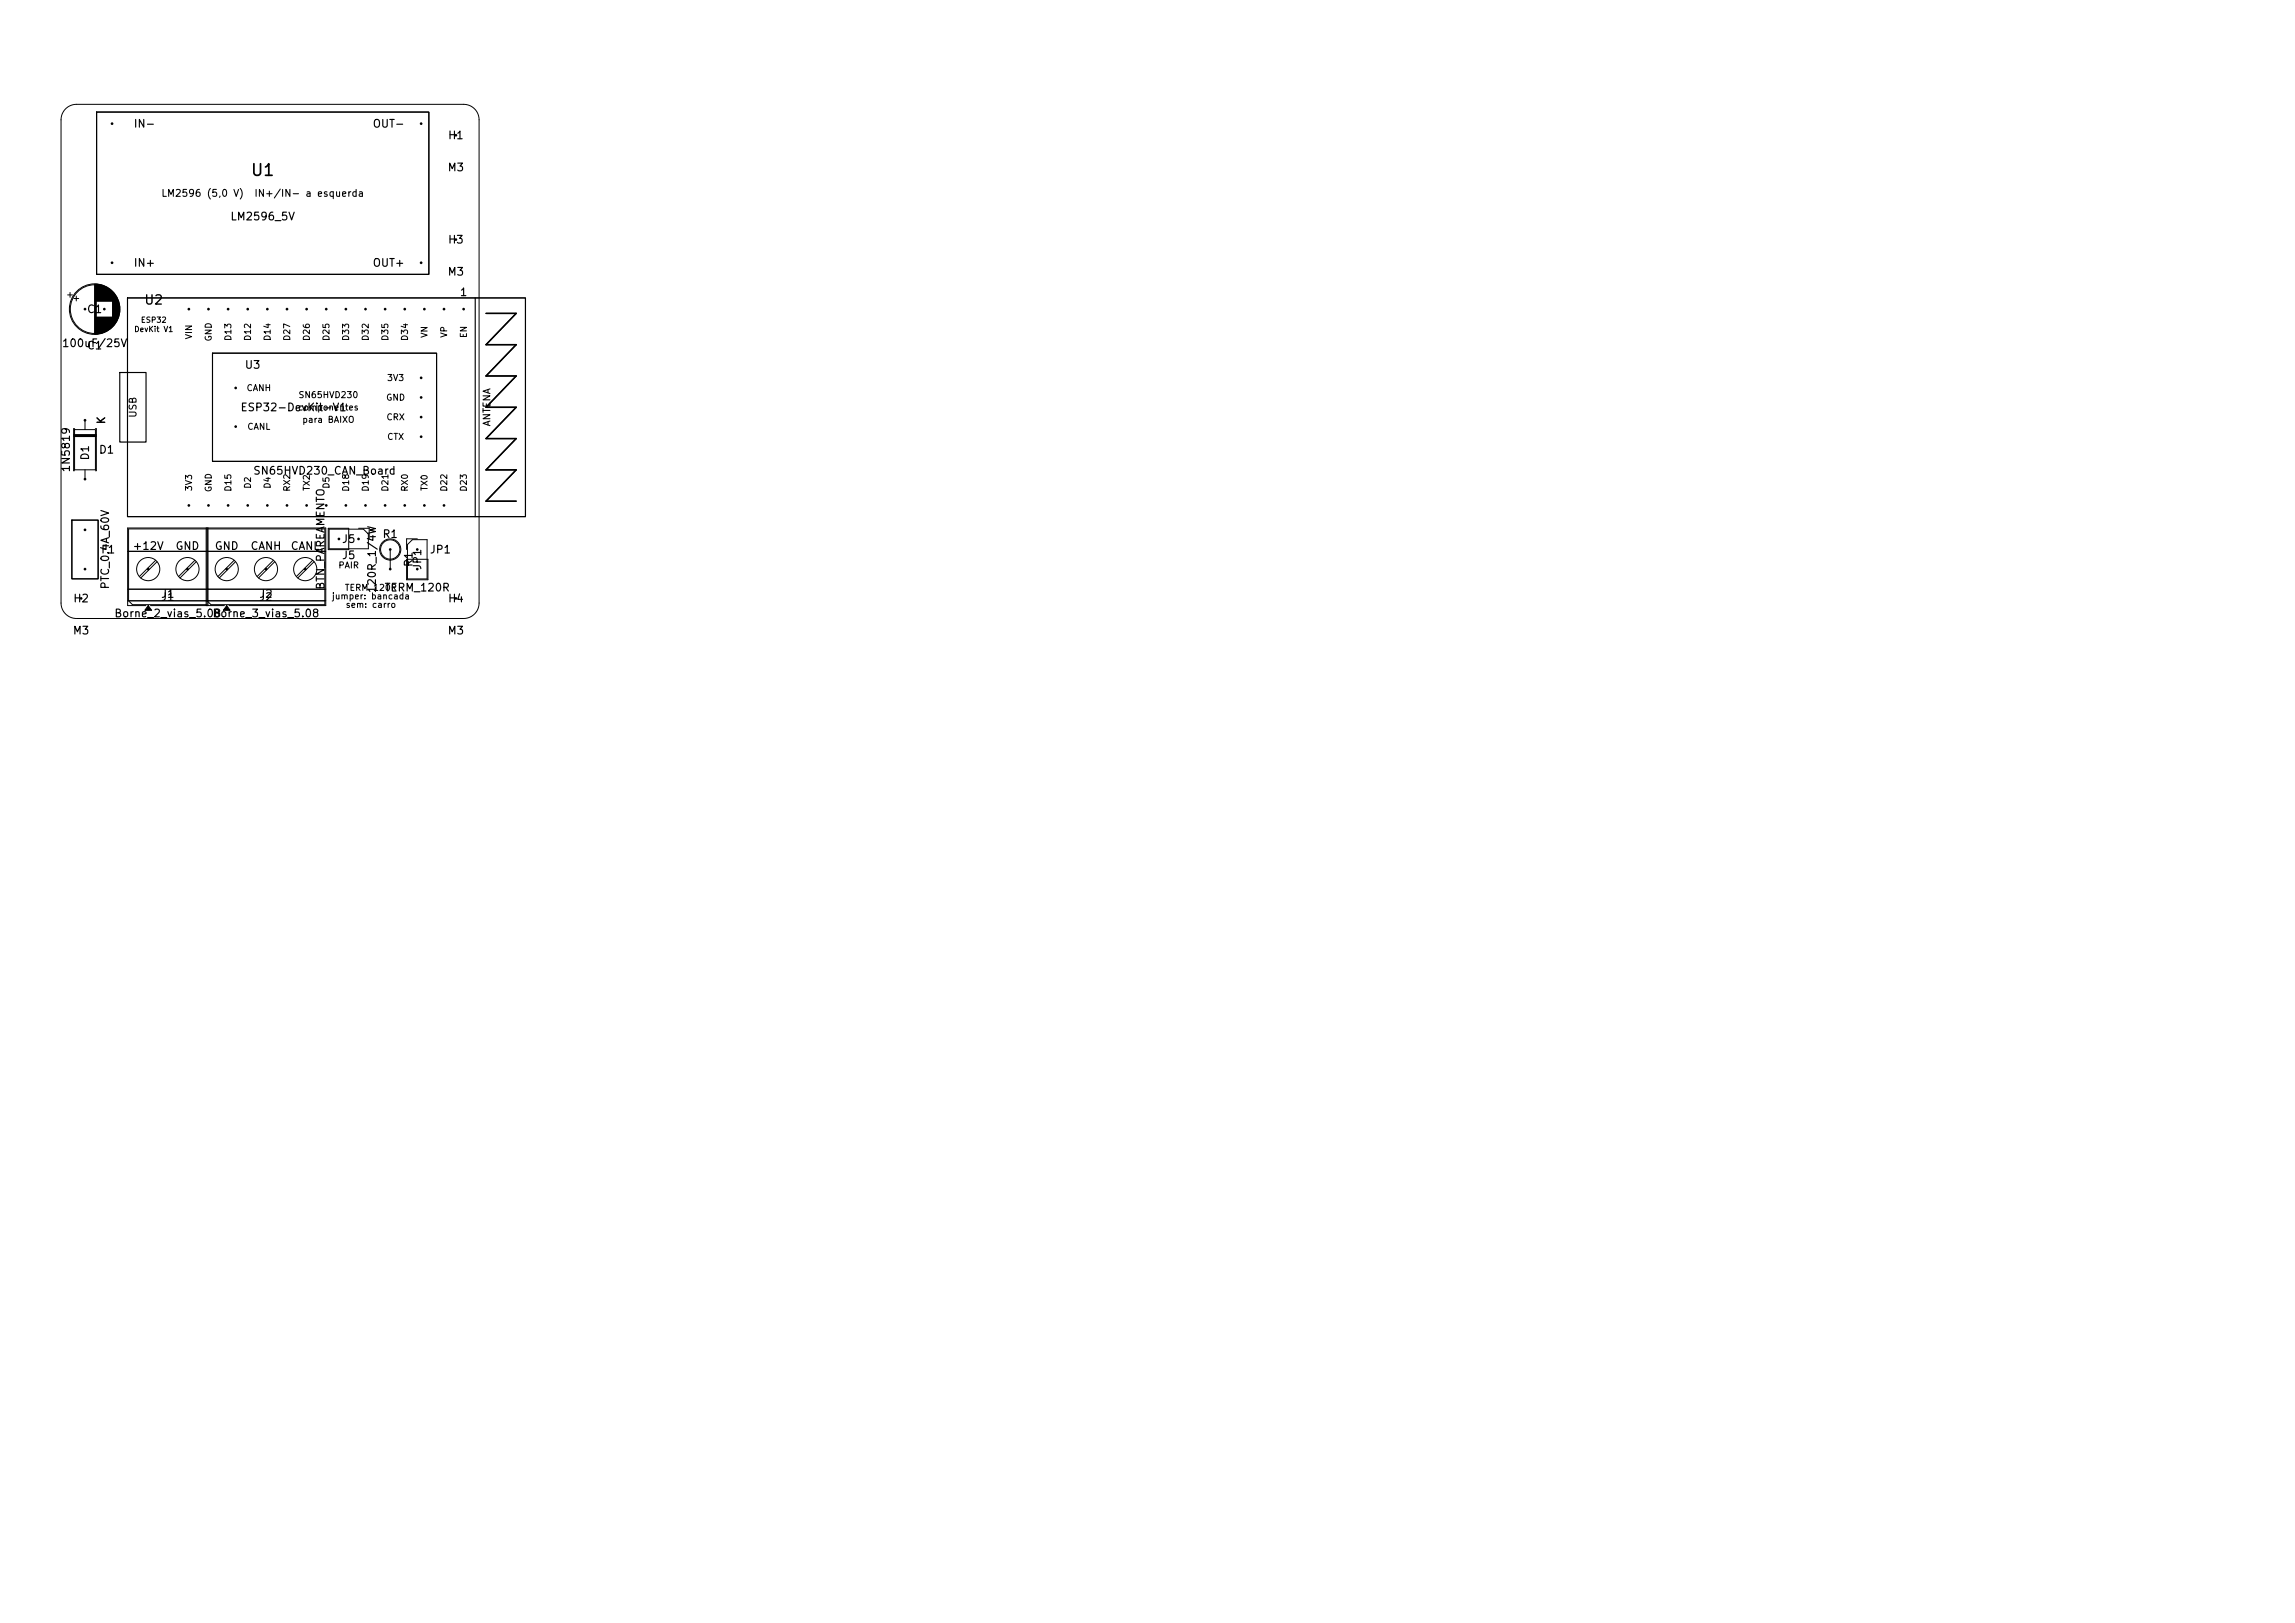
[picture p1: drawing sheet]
<svg xmlns="http://www.w3.org/2000/svg" width="297mm" height="210mm" viewBox="0 0 297 210" stroke-linecap="round" stroke-linejoin="round" font-family="sans-serif">
<defs><g id="words">
<text font-size="1.5" x="32.4" y="23.1">U1</text>
<text font-size="1.2" x="18.6" y="39.7">U2</text>
<g font-size="1">
<text x="17.2" y="16.8">IN-</text>
<text x="48.2" y="16.8">OUT-</text>
<text x="57.9" y="22.4">M3</text>
<text x="57.9" y="18.3">H1</text>
<text x="29.7" y="28.8">LM2596_5V</text>
<text x="17.2" y="34.8">IN+</text>
<text x="48.2" y="34.8">OUT+</text>
<text x="57.9" y="35.9">M3</text>
<text x="57.9" y="31.8">H3</text>
<text x="11.2" y="40.8">C1</text>
<text x="59.4" y="38.6">1</text>
<text x="7.9" y="45.2">100uF/25V</text>
<text x="11.2" y="45.5">C1</text>
<text x="31.6" y="48">U3</text>
<text x="31" y="53.5">ESP32-DevKit-V1</text>
<text x="11.8" y="59.7" transform="rotate(-90 11.8 59.7)">D1</text>
<text x="12.7" y="58.9">D1</text>
<text x="13.9" y="55" transform="rotate(-90 13.9 55)">K</text>
<text x="9.3" y="61.2" transform="rotate(-90 9.3 61.2)">1N5819</text>
<text x="32.7" y="61.7">SN65HVD230_CAN_Board</text>
<text x="13" y="71.9">F1</text>
<text x="17.1" y="71.4">+12V</text>
<text x="22.6" y="71.4">GND</text>
<text x="27.7" y="71.4">GND</text>
<text x="32.3" y="71.4">CANH</text>
<text x="37.5" y="71.4">CANL</text>
<text x="44.2" y="70.5">J5</text>
<text x="49.4" y="69.9">R1</text>
<text x="55.5" y="71.9">JP1</text>
<text x="14.4" y="76.3" transform="rotate(-90 14.4 76.3)">PTC_0.4A_60V</text>
<text x="20.8" y="78">J1</text>
<text x="33.5" y="78">J2</text>
<text x="42.2" y="76.4" transform="rotate(-90 42.2 76.4)">BTN_PAREAMENTO</text>
<text x="44.2" y="72.6">J5</text>
<text x="48.9" y="76.8" transform="rotate(-90 48.9 76.8)">120R_1/4W</text>
<text x="49.7" y="76.8">TERM_120R</text>
<text x="53.6" y="73.4" transform="rotate(-90 53.6 73.4)">R1</text>
<text x="54.8" y="73.8" transform="rotate(-90 54.8 73.8)">JP1</text>
<text x="9.4" y="82.3">M3</text>
<text x="9.4" y="78.2">H2</text>
<text x="14.7" y="80.1">Borne_2_vias_5.08</text>
<text x="27.4" y="80.1">Borne_3_vias_5.08</text>
<text x="57.9" y="82.3">M3</text>
<text x="57.9" y="78.2">H4</text>
</g>
<g font-size=".9">
<text x="20.8" y="25.7">LM2596 (5,0 V)</text>
<text x="32.8" y="25.7">IN+/IN- a esquerda</text>
<text x="17.9" y="54.1" transform="rotate(-90 17.9 54.1)">USB</text>
<text x="63.7" y="55.3" transform="rotate(-90 63.7 55.3)">ANTENA</text>
</g>
<g font-size=".8">
<text x="25" y="44" transform="rotate(-90 25 44)">VIN</text>
<text x="27.6" y="44.2" transform="rotate(-90 27.6 44.2)">GND</text>
<text x="30.1" y="44.2" transform="rotate(-90 30.1 44.2)">D13</text>
<text x="32.7" y="44.2" transform="rotate(-90 32.7 44.2)">D12</text>
<text x="35.2" y="44.2" transform="rotate(-90 35.2 44.2)">D14</text>
<text x="37.7" y="44.2" transform="rotate(-90 37.7 44.2)">D27</text>
<text x="40.3" y="44.2" transform="rotate(-90 40.3 44.2)">D26</text>
<text x="42.8" y="44.2" transform="rotate(-90 42.8 44.2)">D25</text>
<text x="45.4" y="44.2" transform="rotate(-90 45.4 44.2)">D33</text>
<text x="47.9" y="44.2" transform="rotate(-90 47.9 44.2)">D32</text>
<text x="50.4" y="44.2" transform="rotate(-90 50.4 44.2)">D35</text>
<text x="53" y="44.2" transform="rotate(-90 53 44.2)">D34</text>
<text x="55.5" y="43.8" transform="rotate(-90 55.5 43.8)">VN</text>
<text x="58.1" y="43.8" transform="rotate(-90 58.1 43.8)">VP</text>
<text x="60.6" y="43.8" transform="rotate(-90 60.6 43.8)">EN</text>
<text x="31.8" y="50.8">CANH</text>
<text x="38.5" y="53.3">componentes</text>
<text x="38.6" y="51.7">SN65HVD230</text>
<text x="49.9" y="52">GND</text>
<text x="50" y="49.5">3V3</text>
<text x="31.9" y="55.8">CANL</text>
<text x="39" y="54.9">para BAIXO</text>
<text x="49.9" y="54.6">CRX</text>
<text x="50" y="57.1">CTX</text>
<text x="25" y="63.6" transform="rotate(-90 25 63.6)">3V3</text>
<text x="27.6" y="63.7" transform="rotate(-90 27.6 63.7)">GND</text>
<text x="30.1" y="63.7" transform="rotate(-90 30.1 63.7)">D15</text>
<text x="32.7" y="63.3" transform="rotate(-90 32.7 63.3)">D2</text>
<text x="35.2" y="63.3" transform="rotate(-90 35.2 63.3)">D4</text>
<text x="37.7" y="63.7" transform="rotate(-90 37.7 63.7)">RX2</text>
<text x="40.3" y="63.6" transform="rotate(-90 40.3 63.6)">TX2</text>
<text x="42.8" y="63.3" transform="rotate(-90 42.8 63.3)">D5</text>
<text x="45.4" y="63.7" transform="rotate(-90 45.4 63.7)">D18</text>
<text x="47.9" y="63.7" transform="rotate(-90 47.9 63.7)">D19</text>
<text x="50.4" y="63.7" transform="rotate(-90 50.4 63.7)">D21</text>
<text x="53" y="63.7" transform="rotate(-90 53 63.7)">RX0</text>
<text x="55.5" y="63.6" transform="rotate(-90 55.5 63.6)">TX0</text>
<text x="58.1" y="63.7" transform="rotate(-90 58.1 63.7)">D22</text>
<text x="60.6" y="63.7" transform="rotate(-90 60.6 63.7)">D23</text>
<text x="42.9" y="77.7">jumper: bancada</text>
<text x="43.7" y="73.7">PAIR</text>
<text x="44.5" y="76.6">TERM 120R</text>
<text x="44.7" y="78.8">sem: carro</text>
</g>
<g font-size=".7">
<text x="18.2" y="41.9">ESP32</text>
<text x="17.3" y="43.1">DevKit V1</text>
</g>
</g></defs>
<g fill="none" stroke="#000" stroke-width=".13">
<path d="M8.5 14.1a2 2 0 0 1 1.4-.6h50.1a2 2 0 0 1 2 2v62.5a2 2 0 0 1-2 2h-50.1a2 2 0 0 1-2-2v-62.5a2 2 0 0 1 .6-1.4zM12.5 14.5h43v21h-43zM8.7 38.2h.7M9.1 37.8v.7M9.6 38.6h.6M9.9 38.3v.6M12.2 36.8v6.4M12.3 36.8v6.4M12.4 36.8v6.4M12.5 36.8v2.2M12.6 36.8v2.2M12.7 36.8v2.2"/>
<path d="M12.8 36.8v2.2M12.9 36.8v2.2M13 36.9v2.1M13.1 36.9v2.1M13.2 36.9v2.1M13.3 36.9v2.1M13.3 37v2M13.4 37v2M13.5 37v2M13.6 37v2M13.6 37.1v1.9M13.7 37.1v1.9"/>
<path d="M13.8 37.1v1.9M13.8 37.2v1.8M13.9 37.2v1.8M14 37.3v1.7M14.1 37.3v1.7M14.1 37.4v1.6M14.2 37.4v1.6M14.3 37.5v1.5M14.4 37.6v1.4M14.5 37.6v1.4M14.5 37.7v1.3M14.6 37.7v4.6"/>
<path d="M14.6 37.8v4.4M14.7 37.9v4.2M14.8 38v4M14.8 38.1v3.8M14.9 38.1v3.8M14.9 38.2v3.6M15 38.2v3.6M15 38.3v3.4M15 38.4v3.2M15.1 38.4v3.2M15.1 38.5v3M15.2 38.6v2.8"/>
<path d="M15.2 38.7v2.7M15.2 38.7v2.6M15.3 38.8v2.4M15.3 38.9v2.2M15.4 39.1v1.8M15.4 39.2v1.6M15.4 39.4v1.2M15.5 39.6v.8M16.5 38.6h51.5v28.3h-51.5zM9.5 56.3h3M9.5 56.4h3M9.5 56.5h3"/>
<path d="M9.6 55.6h2.7v5.2h-2.7zM9.6 56.5h2.7M9.7 55.5h-.2v5.4h.2M11 54.4v1.2M12.3 55.5h.2v5.4h-.2M12.5 41v2.2M12.6 41v2.2M12.7 41v2.2M12.8 41v2.2M12.9 41v2.2M13 41v2.2M13 41v2.1"/>
<path d="M13.1 41v2.1M13.2 41v2.1M13.3 41v2.1M13.3 41v2M13.4 41v2M13.5 41v2M13.6 41v2M13.6 41v1.9M13.7 41v1.9M13.8 41v1.9M13.8 41v1.8M13.9 41v1.8"/>
<path d="M14 41v1.7M14.1 41v1.7M14.1 41v1.6M14.2 41v1.6M14.3 41v1.5M14.4 41v1.5M14.4 41v1.4M14.5 41v1.4M14.5 41v1.3M27.5 45.7h29v14h-29zM9.3 67.3h3.4v7.6h-3.4zM11 60.8v1.2"/>
<path d="M16.5 71.3h25.7M16.5 76.2h25.7M16.5 77.7h25.7M18.9 78.4h-2.4v-10.1h25.7v10.1h-12.6M19.2 78.4l.4 .6h-.9zM19.5 78.4h9.5M20.1 72.5l-2.1 2.1M20.3 72.7l-2.1 2.1M25.2 72.5l-2.1 2.1M25.4 72.7l-2.1 2.1M26.7 68.3v10.1M26.8 68.4v9.8h-9.7l-.5-.5v-9.3h25.4v9.8h-14.7l-.5-.5"/>
<path d="M26.9 68.3v10.1M29.3 78.4l.5 .6h-.9zM30.3 72.5l-2.1 2.1M30.5 72.7l-2.1 2.1M35.4 72.5l-2.1 2.1M35.6 72.7l-2.1 2.1M40.5 72.5l-2.1 2.1M40.6 72.7l-2.1 2.1M42.5 68.4h2.6v2.7h-2.6zM42.6 68.5h4.4l.7 .6v1.9h-5.1zM46.4 68.4h1.4v1.3M50.5 71.1v2.5"/>
<path d="M52.6 72.4h2.8v2.6h-2.8zM52.7 70.5l.7-.7h1.9v5.1h-2.6zM54 69.7h-1.4v1.4"/>
<circle cx="12.2" cy="40" r="3.3"/>
<circle cx="12.2" cy="40" r="3.1"/>
<circle cx="19.2" cy="73.6" r="1.5"/>
<circle cx="24.3" cy="73.6" r="1.5"/>
<circle cx="29.3" cy="73.6" r="1.5"/>
<circle cx="34.4" cy="73.6" r="1.5"/>
<circle cx="39.5" cy="73.6" r="1.5"/>
<circle cx="50.5" cy="71.1" r="1.37"/>
<circle cx="50.5" cy="71.1" r="1.25"/>
</g>
<g fill="#000">
<path d="M19.2 78.4l.4 .6h-.9zM29.3 78.4l.5 .6h-.9z"/>
<circle cx="14.5" cy="16" r=".17"/>
<circle cx="54.5" cy="16" r=".17"/>
<circle cx="59" cy="17.5" r=".18"/>
<circle cx="11" cy="40" r=".17"/>
<circle cx="13.5" cy="40" r=".17"/>
<circle cx="14.5" cy="34" r=".17"/>
<circle cx="24.4" cy="40" r=".17"/>
<circle cx="27" cy="40" r=".18"/>
<circle cx="29.5" cy="40" r=".18"/>
<circle cx="32.1" cy="40" r=".18"/>
<circle cx="34.6" cy="40" r=".18"/>
<circle cx="37.1" cy="40" r=".18"/>
<circle cx="39.7" cy="40" r=".18"/>
<circle cx="42.2" cy="40" r=".18"/>
<circle cx="44.8" cy="40" r=".18"/>
<circle cx="47.3" cy="40" r=".18"/>
<circle cx="49.8" cy="40" r=".18"/>
<circle cx="52.4" cy="40" r=".18"/>
<circle cx="54.5" cy="34" r=".17"/>
<circle cx="54.9" cy="40" r=".18"/>
<circle cx="57.5" cy="40" r=".18"/>
<circle cx="59" cy="31" r=".18"/>
<circle cx="60" cy="40" r=".18"/>
<circle cx="11" cy="54.4" r=".17"/>
<circle cx="30.5" cy="55.2" r=".17"/>
<circle cx="30.5" cy="50.2" r=".17"/>
<circle cx="54.5" cy="56.5" r=".17"/>
<circle cx="54.5" cy="48.9" r=".17"/>
<circle cx="54.5" cy="51.4" r=".17"/>
<circle cx="54.5" cy="54" r=".17"/>
<circle cx="10.5" cy="77.4" r=".17"/>
<circle cx="11" cy="62" r=".17"/>
<circle cx="11" cy="68.6" r=".17"/>
<circle cx="11" cy="73.6" r=".17"/>
<circle cx="19.2" cy="73.6" r=".17"/>
<circle cx="24.3" cy="73.6" r=".17"/>
<circle cx="24.4" cy="65.4" r=".17"/>
<circle cx="27" cy="65.4" r=".18"/>
<circle cx="29.3" cy="73.6" r=".17"/>
<circle cx="29.5" cy="65.4" r=".18"/>
<circle cx="32.1" cy="65.4" r=".18"/>
<circle cx="34.4" cy="73.6" r=".17"/>
<circle cx="34.6" cy="65.4" r=".18"/>
<circle cx="37.1" cy="65.4" r=".18"/>
<circle cx="39.5" cy="73.6" r=".17"/>
<circle cx="39.7" cy="65.4" r=".18"/>
<circle cx="42.2" cy="65.4" r=".18"/>
<circle cx="43.9" cy="69.7" r=".17"/>
<circle cx="44.8" cy="65.4" r=".18"/>
<circle cx="46.4" cy="69.7" r=".17"/>
<circle cx="47.3" cy="65.4" r=".18"/>
<circle cx="49.8" cy="65.4" r=".18"/>
<circle cx="50.5" cy="73.6" r=".17"/>
<circle cx="50.5" cy="71.1" r=".17"/>
<circle cx="52.4" cy="65.4" r=".18"/>
<circle cx="54" cy="73.6" r=".18"/>
<circle cx="54" cy="71.1" r=".18"/>
<circle cx="54.9" cy="65.4" r=".18"/>
<circle cx="57.5" cy="65.4" r=".18"/>
<circle cx="59" cy="77.4" r=".17"/>
</g>
<path d="M12.5 14.5h43v21h-43zM16.5 38.6h51.5v28.3h-51.5zM61.5 38.6v28.3M15.5 48.2h3.4v9h-3.4zM27.5 45.7h29v14h-29zM62.9 40.6h3.9l-3.9 4h3.9l-3.9 4.1h3.9l-3.9 4h3.9l-3.9 4.1h3.9l-3.9 4h3.9l-3.9 4.1h3.9M9.3 67.3h3.4v7.6h-3.4z" fill="none" stroke="#000" stroke-width=".15"/>
<path d="M62.9 40.6h3.9l-3.9 4h3.9l-3.9 4.1h3.9l-3.9 4h3.9l-3.9 4.1h3.9l-3.9 4h3.9l-3.9 4.1h3.9" fill="none" stroke="#000" stroke-width=".2"/>
<use href="#words"/>
</svg>
